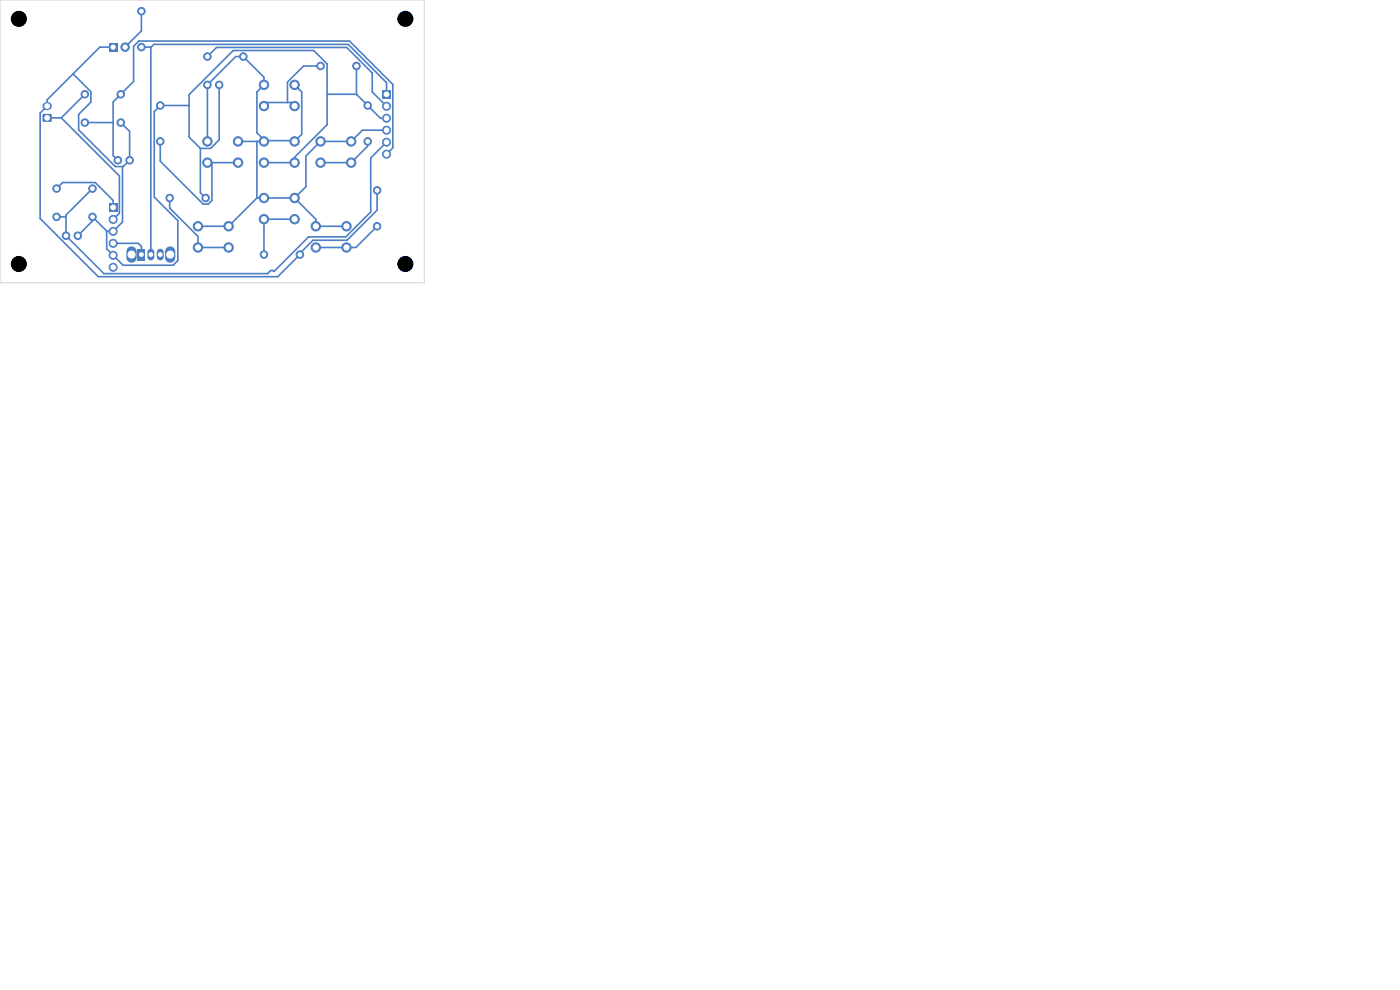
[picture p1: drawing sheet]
<svg xmlns="http://www.w3.org/2000/svg" width="297mm" height="210mm" viewBox="0 0 297 210" stroke-linecap="round" stroke-linejoin="round" font-family="sans-serif">
<g fill="#4d7fc4" stroke="#4d7fc4" stroke-width=".21">
<circle cx="44" cy="30" r="1"/>
<circle cx="50.5" cy="30" r="1"/>
<circle cx="44" cy="34.5" r="1"/>
<circle cx="50.5" cy="34.5" r="1"/>
<circle cx="56" cy="18" r="1"/>
<circle cx="62.5" cy="18" r="1"/>
<circle cx="56" cy="22.5" r="1"/>
<circle cx="62.5" cy="22.5" r="1"/>
<circle cx="36" cy="42" r=".8"/>
<circle cx="43.6" cy="42" r=".8"/>
<circle cx="12" cy="46" r=".8"/>
<circle cx="19.6" cy="46" r=".8"/>
<circle cx="68" cy="14" r=".8"/>
<circle cx="75.6" cy="14" r=".8"/>
</g>
<path d="M9.1 24.2h1.8v1.6h-1.8z" fill="#4d7fc4"/>
<path d="M9.8 22.5h.3" fill="none" stroke="#4d7fc4" stroke-width="1.7"/>
<g fill="#4d7fc4" stroke="#4d7fc4" stroke-width=".21">
<circle cx="30" cy="10" r=".8"/>
<circle cx="30" cy="2.4" r=".8"/>
<circle cx="42" cy="48" r="1"/>
<circle cx="48.5" cy="48" r="1"/>
<circle cx="42" cy="52.5" r="1"/>
<circle cx="48.5" cy="52.5" r="1"/>
<circle cx="56" cy="42" r="1"/>
<circle cx="62.5" cy="42" r="1"/>
<circle cx="56" cy="46.5" r="1"/>
<circle cx="62.5" cy="46.5" r="1"/>
<circle cx="44" cy="12" r=".8"/>
<circle cx="51.6" cy="12" r=".8"/>
<circle cx="56" cy="54" r=".8"/>
<circle cx="63.6" cy="54" r=".8"/>
<circle cx="14" cy="50" r=".8"/>
<circle cx="16.5" cy="50" r=".8"/>
</g>
<path d="M23.1 43.2h1.8v1.7h-1.8z" fill="#4d7fc4"/>
<g fill="#4d7fc4" stroke="#4d7fc4" stroke-width=".21">
<circle cx="24" cy="46.5" r=".85"/>
<circle cx="24" cy="49.1" r=".85"/>
<circle cx="24" cy="51.6" r=".85"/>
<circle cx="24" cy="54.2" r=".85"/>
<circle cx="24" cy="56.7" r=".85"/>
<circle cx="44" cy="18" r=".8"/>
<circle cx="46.5" cy="18" r=".8"/>
</g>
<path d="M23.1 9.1h1.8v1.8h-1.8z" fill="#4d7fc4"/>
<g fill="#4d7fc4" stroke="#4d7fc4" stroke-width=".21">
<circle cx="26.5" cy="10" r=".9"/>
<circle cx="56" cy="30" r="1"/>
<circle cx="62.5" cy="30" r="1"/>
<circle cx="56" cy="34.5" r="1"/>
<circle cx="62.5" cy="34.5" r="1"/>
<circle cx="25" cy="34" r=".8"/>
<circle cx="27.5" cy="34" r=".8"/>
<circle cx="78" cy="30" r=".8"/>
<circle cx="78" cy="22.4" r=".8"/>
<circle cx="67" cy="48" r="1"/>
<circle cx="73.5" cy="48" r="1"/>
<circle cx="67" cy="52.5" r="1"/>
<circle cx="73.5" cy="52.5" r="1"/>
</g>
<path d="M81.1 19.2h1.7v1.7h-1.7z" fill="#4d7fc4"/>
<g fill="#4d7fc4" stroke="#4d7fc4" stroke-width=".21">
<circle cx="82" cy="22.5" r=".85"/>
<circle cx="82" cy="25.1" r=".85"/>
<circle cx="82" cy="27.6" r=".85"/>
<circle cx="82" cy="30.2" r=".85"/>
<circle cx="82" cy="32.7" r=".85"/>
<circle cx="12" cy="40" r=".8"/>
<circle cx="19.6" cy="40" r=".8"/>
</g>
<path d="M27.9 53.4v1.3M36.1 53.4v1.3" fill="none" stroke="#4d7fc4" stroke-width="2.2"/>
<path d="M29.2 52.8h1.5v2.5h-1.5z" fill="#4d7fc4"/>
<path d="M32 53.5v1M34 53.5v1" fill="none" stroke="#4d7fc4" stroke-width="1.5"/>
<g fill="#4d7fc4" stroke="#4d7fc4" stroke-width=".21">
<circle cx="18" cy="20" r=".8"/>
<circle cx="25.6" cy="20" r=".8"/>
<circle cx="34" cy="30" r=".8"/>
<circle cx="34" cy="22.4" r=".8"/>
<circle cx="68" cy="30" r="1"/>
<circle cx="74.5" cy="30" r="1"/>
<circle cx="68" cy="34.5" r="1"/>
<circle cx="74.5" cy="34.5" r="1"/>
<circle cx="80" cy="48" r=".8"/>
<circle cx="80" cy="40.4" r=".8"/>
<circle cx="18" cy="26" r=".8"/>
<circle cx="25.6" cy="26" r=".8"/>
</g>
<g fill="none" stroke="#4d7fc4" stroke-width=".35">
<path d="M15.5 15.7l3.8 3.7v2.3l-2.6 2.6v3.3l7.8 7.7h1.7l1.3-1.3v-6.1l-1.9-1.9M24 10h-2.8l-11.2 11.2v1.3l-1.5 1.5v22.4l12.3 12.3h38.1l4.7-4.7v-.3l2.8-2.7h7.2l6.4-6.4v-4.2M30 10l2 .1M30 2.4v4.1l-3.5 3.5M32 10.1l.6-.7h41.3l8.1 8.1v2.5M32 10.1v43.9M44 12l1.9-1.9h27.7l5.4 5.4v4l3 3M46.5 18v11.7l-1.8 1.8h-2.2M62.5 18l1.5 1.5v9l-1.5 1.5-.2-.2h-6.1M68 14h-3.6l-3.4 3.4v4.3M75.6 14v6M10 25h3"/>
<path d="M13 25l12.3 12.3v7.9l-1.3 1.3M18 20l-5 5M18 26h6M26 35.3v11.8l-2 2h-1.3M34 30v4.2l9.1 9.1h1.1l.8-.8v-8M40.1 22.4h-6.1l-1.3 1.3v18.1l5 5v8.5l-1 1h-10.6l-3.5-3.5 .1-3.7M42.5 31.5l-2.4-2.4v-9l9.4-9.4h17.1l2.8 2.8v13l-6.9 6.8v1.2h-6.5M42.5 31.5v9.4l1.1 1.1M44 34.5h6.5M54.5 30v12M56 22.5l.8-.8h4.9l.8 .8M56.2 29.8l-1.7-1.6v-8.7l1.5-1.5v-1.6l-4.4-4.4h-1.6l-6 6v12"/>
<path d="M56.2 29.8l-.2 .2h-5.5M69.4 20h6.2M75.6 20l5.1 5.1h1.3M78 30v1l-3.5 3.5h-6.5M82 27.6h-5.1l-2.4 2.4h-6.5l-3.1 3.1v6.5l-2.4 2.4M82 30.2l-3.3 3.3v11.4l-5.4 5.4h-7.8l-7.4 7.3-.2-.2h-.5l-.6 .6h-34.8l-8-8v-4.4l5.6-5.6M82 32.7l1.3-1.3v-13.5l-9.2-9.2h-44.6l-1.2 1.1v7.5l-4.3 4.3v11.4l1 1M12 46h2M12 40l1.3-1.3h6.9l3.8 3.8v1.5M22.7 49.1l-3.1-3.1v.9l-3.1 3.1M24 51.6h5.3l.7 .7v1.7M36 42h.1"/>
<path d="M36 42v2.1l6 6v2.4h6.5M54.5 42h8M54.5 42l-6 6h-6.5M62.5 42l4.5 4.5v1.5h6.5M62.5 46.5h-6.5v7.5M80 48l-4.5 4.5h-8.5"/>
</g>
<path d="M0 0h90v60h-90z" fill="none" stroke="#d0d2cd" stroke-width=".21"/>
<g fill="#000" stroke="#000" stroke-width=".21">
<circle cx="4" cy="4" r="1.6"/>
<circle cx="86" cy="4" r="1.6"/>
<circle cx="4" cy="56" r="1.6"/>
<circle cx="86" cy="56" r="1.6"/>
</g>
<g fill="#fff" stroke="#fff" stroke-width=".21">
<circle cx="44" cy="30" r=".55"/>
<circle cx="50.5" cy="30" r=".55"/>
<circle cx="44" cy="34.5" r=".55"/>
<circle cx="50.5" cy="34.5" r=".55"/>
<circle cx="56" cy="18" r=".55"/>
<circle cx="62.5" cy="18" r=".55"/>
<circle cx="56" cy="22.5" r=".55"/>
<circle cx="62.5" cy="22.5" r=".55"/>
<circle cx="36" cy="42" r=".4"/>
<circle cx="43.6" cy="42" r=".4"/>
<circle cx="12" cy="46" r=".4"/>
<circle cx="19.6" cy="46" r=".4"/>
<circle cx="68" cy="14" r=".4"/>
<circle cx="75.6" cy="14" r=".4"/>
<circle cx="10" cy="25" r=".5"/>
<circle cx="10" cy="22.5" r=".5"/>
<circle cx="30" cy="10" r=".4"/>
<circle cx="30" cy="2.4" r=".4"/>
<circle cx="42" cy="48" r=".55"/>
<circle cx="48.5" cy="48" r=".55"/>
<circle cx="42" cy="52.5" r=".55"/>
<circle cx="48.5" cy="52.5" r=".55"/>
<circle cx="56" cy="42" r=".55"/>
<circle cx="62.5" cy="42" r=".55"/>
<circle cx="56" cy="46.5" r=".55"/>
<circle cx="62.5" cy="46.5" r=".55"/>
<circle cx="44" cy="12" r=".4"/>
<circle cx="51.6" cy="12" r=".4"/>
<circle cx="56" cy="54" r=".4"/>
<circle cx="63.6" cy="54" r=".4"/>
<circle cx="14" cy="50" r=".4"/>
<circle cx="16.5" cy="50" r=".4"/>
<circle cx="24" cy="44" r=".5"/>
<circle cx="24" cy="46.5" r=".5"/>
<circle cx="24" cy="49.1" r=".5"/>
<circle cx="24" cy="51.6" r=".5"/>
<circle cx="24" cy="54.2" r=".5"/>
<circle cx="24" cy="56.7" r=".5"/>
<circle cx="44" cy="18" r=".4"/>
<circle cx="46.5" cy="18" r=".4"/>
<circle cx="24" cy="10" r=".45"/>
<circle cx="26.5" cy="10" r=".45"/>
<circle cx="56" cy="30" r=".55"/>
<circle cx="62.5" cy="30" r=".55"/>
<circle cx="56" cy="34.5" r=".55"/>
<circle cx="62.5" cy="34.5" r=".55"/>
<circle cx="25" cy="34" r=".4"/>
<circle cx="27.5" cy="34" r=".4"/>
<circle cx="78" cy="30" r=".4"/>
<circle cx="78" cy="22.4" r=".4"/>
<circle cx="67" cy="48" r=".55"/>
<circle cx="73.5" cy="48" r=".55"/>
<circle cx="67" cy="52.5" r=".55"/>
<circle cx="73.5" cy="52.5" r=".55"/>
<circle cx="82" cy="20" r=".5"/>
<circle cx="82" cy="22.5" r=".5"/>
<circle cx="82" cy="25.1" r=".5"/>
<circle cx="82" cy="27.6" r=".5"/>
<circle cx="82" cy="30.2" r=".5"/>
<circle cx="82" cy="32.7" r=".5"/>
<circle cx="12" cy="40" r=".4"/>
<circle cx="19.6" cy="40" r=".4"/>
<circle cx="27.9" cy="54" r=".75"/>
<circle cx="36.1" cy="54" r=".75"/>
<circle cx="30" cy="54" r=".4"/>
<circle cx="32" cy="54" r=".4"/>
<circle cx="34" cy="54" r=".4"/>
<circle cx="18" cy="20" r=".4"/>
<circle cx="25.6" cy="20" r=".4"/>
<circle cx="34" cy="30" r=".4"/>
<circle cx="34" cy="22.4" r=".4"/>
<circle cx="68" cy="30" r=".55"/>
<circle cx="74.5" cy="30" r=".55"/>
<circle cx="68" cy="34.5" r=".55"/>
<circle cx="74.5" cy="34.5" r=".55"/>
<circle cx="80" cy="48" r=".4"/>
<circle cx="80" cy="40.4" r=".4"/>
<circle cx="18" cy="26" r=".4"/>
<circle cx="25.6" cy="26" r=".4"/>
</g>
</svg>
